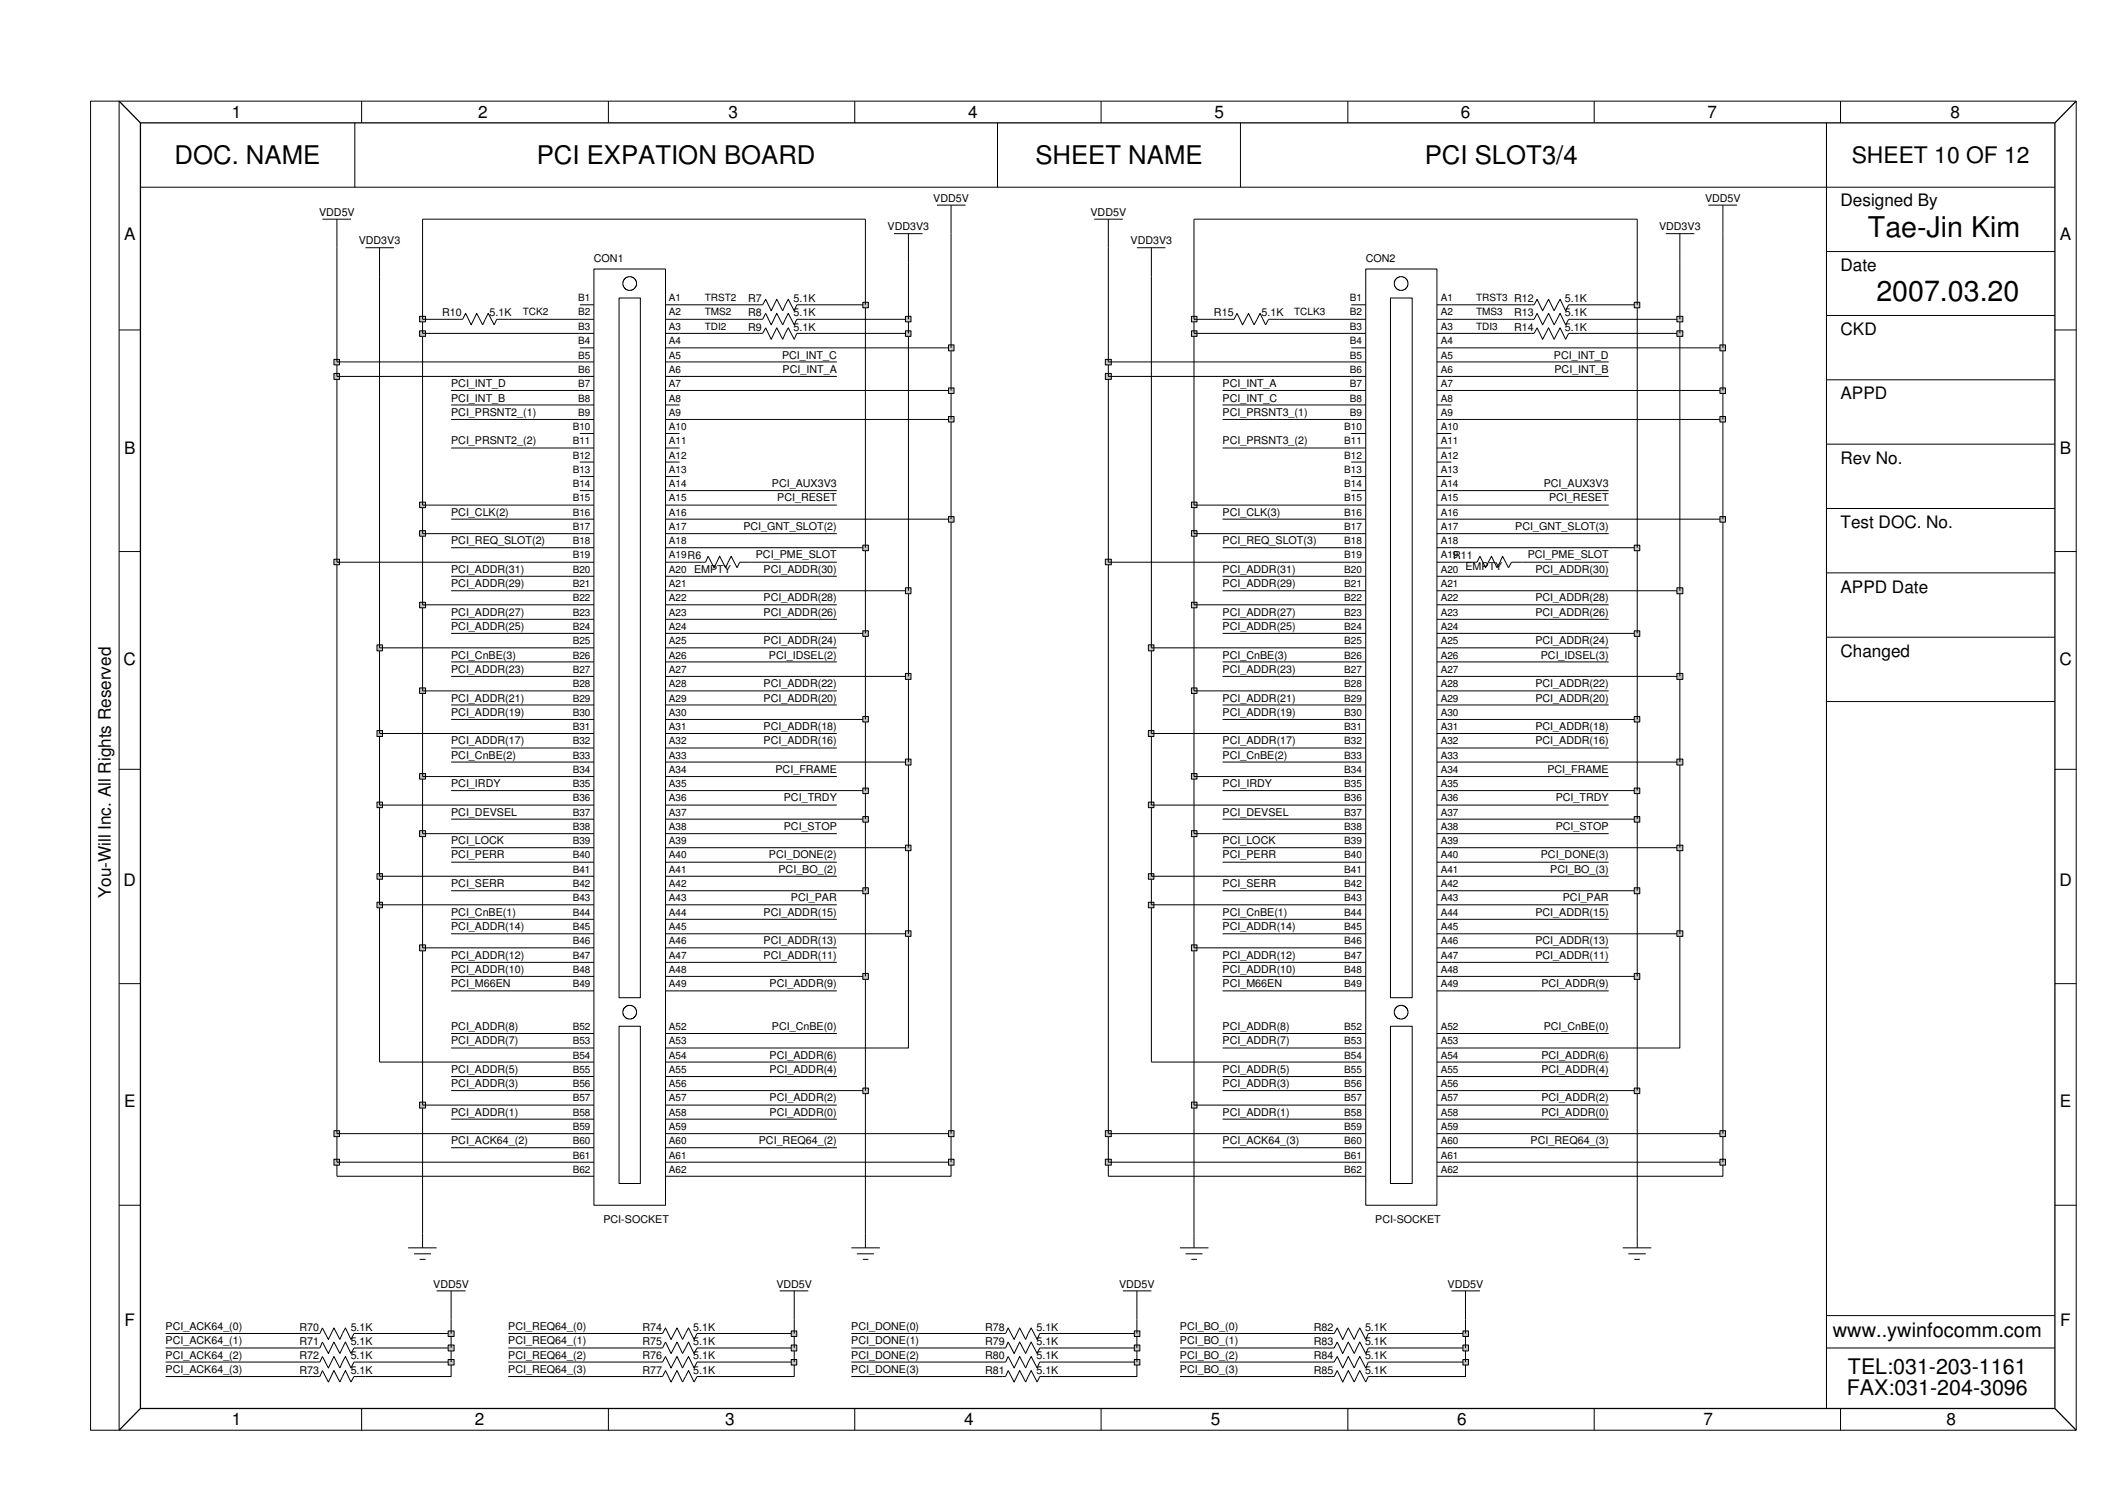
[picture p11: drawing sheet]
<svg xmlns="http://www.w3.org/2000/svg" width="420mm" height="297mm" viewBox="0 0 420 297" stroke-linecap="round" stroke-linejoin="round" font-family="sans-serif">
<defs><g id="words">
<g font-size="5.7">
<text x="371.1" y="47.1">Tae-Jin Kim</text>
<text x="372.8" y="59.9">2007.03.20</text>
</g>
<g font-size="5.1">
<text x="34.7" y="32.6">DOC. NAME</text>
<text x="106.6" y="32.6">PCI EXPATION BOARD</text>
<text x="205.7" y="32.6">SHEET NAME</text>
<text x="283" y="32.6">PCI SLOT3/4</text>
</g>
<text font-size="4.5" x="367.9" y="32.4">SHEET 10 OF 12</text>
<g font-size="4.3">
<text x="367.1" y="272.9">TEL:031-203-1161</text>
<text x="366.9" y="277.2">FAX:031-204-3096</text>
</g>
<text font-size="4" x="364.1" y="265.7">www..ywinfocomm.com</text>
<g font-size="3.4">
<text x="46.1" y="23.5">1</text>
<text x="95" y="23.5">2</text>
<text x="144.7" y="23.5">3</text>
<text x="192.3" y="23.5">4</text>
<text x="241.2" y="23.5">5</text>
<text x="290.2" y="23.5">6</text>
<text x="339.2" y="23.5">7</text>
<text x="387.5" y="23.5">8</text>
<text x="365.6" y="41">Designed By</text>
<text x="24.6" y="47.7">A</text>
<text x="409.2" y="47.7">A</text>
<text x="365.6" y="53.8">Date</text>
<text x="365.6" y="66.6">CKD</text>
<text x="365.6" y="79.4">APPD</text>
<text x="24.6" y="90.2">B</text>
<text x="365.6" y="92.2">Rev No.</text>
<text x="409.2" y="90.2">B</text>
<text x="365.6" y="104.9">Test DOC. No.</text>
<text x="365.6" y="117.7">APPD Date</text>
<text x="365.6" y="130.5">Changed</text>
<text x="24.6" y="132.1">C</text>
<text x="409.1" y="132.1">C</text>
<text x="22" y="178.5" transform="rotate(-90 22 178.5)">You-Will Inc. All Rights Reserved</text>
<text x="24.6" y="176.1">D</text>
<text x="409.1" y="176.1">D</text>
<text x="24.6" y="220">E</text>
<text x="409.2" y="220">E</text>
<text x="24.7" y="263.4">F</text>
<text x="409.3" y="263.4">F</text>
<text x="46.1" y="283.2">1</text>
<text x="94.3" y="283.2">2</text>
<text x="144" y="283.2">3</text>
<text x="191.5" y="283.2">4</text>
<text x="240.6" y="283.2">5</text>
<text x="289.5" y="283.2">6</text>
<text x="338.4" y="283.2">7</text>
<text x="386.7" y="283.2">8</text>
</g>
<g font-size="2.1">
<text x="185.4" y="40.1">VDD5V</text>
<text x="338.7" y="40.1">VDD5V</text>
<text x="63.4" y="42.9">VDD5V</text>
<text x="176.3" y="45.8">VDD3V3</text>
<text x="216.6" y="42.9">VDD5V</text>
<text x="329.6" y="45.8">VDD3V3</text>
<text x="71.3" y="48.6">VDD3V3</text>
<text x="118" y="52.1">CON1</text>
<text x="224.6" y="48.6">VDD3V3</text>
<text x="271.3" y="52.1">CON2</text>
<text x="87.8" y="62.9">R10</text>
<text x="97.3" y="62.9">5.1K</text>
<text x="148.6" y="60">R7</text>
<text x="148.6" y="62.9">R8</text>
<text x="148.6" y="65.7">R9</text>
<text x="157.6" y="60">5.1K</text>
<text x="157.6" y="62.9">5.1K</text>
<text x="157.6" y="65.7">5.1K</text>
<text x="241.2" y="62.9">R15</text>
<text x="250.6" y="62.9">5.1K</text>
<text x="300.8" y="65.7">R14</text>
<text x="300.8" y="62.9">R13</text>
<text x="310.9" y="62.9">5.1K</text>
<text x="310.9" y="65.7">5.1K</text>
<text x="310.9" y="60">5.1K</text>
<text x="155.4" y="71.2">PCI_INT_C</text>
<text x="308.7" y="71.2">PCI_INT_D</text>
<text x="89.6" y="76.9">PCI_INT_D</text>
<text x="155.5" y="74.1">PCI_INT_A</text>
<text x="242.9" y="76.9">PCI_INT_A</text>
<text x="308.8" y="74.1">PCI_INT_B</text>
<text x="89.6" y="79.8">PCI_INT_B</text>
<text x="89.6" y="82.6">PCI_PRSNT2_(1)</text>
<text x="242.9" y="82.6">PCI_PRSNT3_(1)</text>
<text x="242.9" y="79.8">PCI_INT_C</text>
<text x="89.6" y="88.3">PCI_PRSNT2_(2)</text>
<text x="242.9" y="88.3">PCI_PRSNT3_(2)</text>
<text x="153.3" y="96.8">PCI_AUX3V3</text>
<text x="154.4" y="99.6">PCI_RESET</text>
<text x="306.7" y="96.8">PCI_AUX3V3</text>
<text x="307.7" y="99.6">PCI_RESET</text>
<text x="89.6" y="102.5">PCI_CLK(2)</text>
<text x="147.7" y="105.3">PCI_GNT_SLOT(2)</text>
<text x="242.9" y="102.5">PCI_CLK(3)</text>
<text x="301" y="105.3">PCI_GNT_SLOT(3)</text>
<text x="89.6" y="113.8">PCI_ADDR(31)</text>
<text x="89.6" y="108.1">PCI_REQ_SLOT(2)</text>
<text x="150.2" y="110.9">PCI_PME_SLOT</text>
<text x="151.7" y="113.8">PCI_ADDR(30)</text>
<text x="242.9" y="113.8">PCI_ADDR(31)</text>
<text x="242.9" y="108.1">PCI_REQ_SLOT(3)</text>
<text x="288.7" y="111.1">R11</text>
<text x="291.1" y="113.3">EMPTY</text>
<text x="303.5" y="110.9">PCI_PME_SLOT</text>
<text x="305" y="113.8">PCI_ADDR(30)</text>
<text x="89.6" y="116.6">PCI_ADDR(29)</text>
<text x="151.7" y="119.5">PCI_ADDR(28)</text>
<text x="242.9" y="116.6">PCI_ADDR(29)</text>
<text x="305" y="119.5">PCI_ADDR(28)</text>
<text x="89.6" y="122.4">PCI_ADDR(27)</text>
<text x="89.6" y="125.2">PCI_ADDR(25)</text>
<text x="151.7" y="122.4">PCI_ADDR(26)</text>
<text x="242.9" y="125.2">PCI_ADDR(25)</text>
<text x="242.9" y="122.4">PCI_ADDR(27)</text>
<text x="305" y="122.4">PCI_ADDR(26)</text>
<text x="89.6" y="130.8">PCI_CnBE(3)</text>
<text x="151.7" y="128">PCI_ADDR(24)</text>
<text x="152.8" y="130.8">PCI_IDSEL(2)</text>
<text x="242.9" y="130.8">PCI_CnBE(3)</text>
<text x="305" y="128">PCI_ADDR(24)</text>
<text x="306.1" y="130.8">PCI_IDSEL(3)</text>
<text x="89.6" y="133.7">PCI_ADDR(23)</text>
<text x="151.7" y="136.5">PCI_ADDR(22)</text>
<text x="242.9" y="133.7">PCI_ADDR(23)</text>
<text x="305" y="136.5">PCI_ADDR(22)</text>
<text x="89.6" y="139.4">PCI_ADDR(21)</text>
<text x="89.6" y="142.2">PCI_ADDR(19)</text>
<text x="151.7" y="139.4">PCI_ADDR(20)</text>
<text x="242.9" y="139.4">PCI_ADDR(21)</text>
<text x="242.9" y="142.2">PCI_ADDR(19)</text>
<text x="305" y="139.4">PCI_ADDR(20)</text>
<text x="89.6" y="147.9">PCI_ADDR(17)</text>
<text x="151.7" y="145.1">PCI_ADDR(18)</text>
<text x="151.7" y="147.9">PCI_ADDR(16)</text>
<text x="242.9" y="147.9">PCI_ADDR(17)</text>
<text x="305" y="145.1">PCI_ADDR(18)</text>
<text x="305" y="147.9">PCI_ADDR(16)</text>
<text x="89.6" y="150.7">PCI_CnBE(2)</text>
<text x="154.1" y="153.5">PCI_FRAME</text>
<text x="242.9" y="150.7">PCI_CnBE(2)</text>
<text x="307.4" y="153.5">PCI_FRAME</text>
<text x="89.6" y="156.4">PCI_IRDY</text>
<text x="155.7" y="159.2">PCI_TRDY</text>
<text x="242.9" y="156.4">PCI_IRDY</text>
<text x="309" y="159.2">PCI_TRDY</text>
<text x="89.6" y="167.8">PCI_LOCK</text>
<text x="89.6" y="162.1">PCI_DEVSEL</text>
<text x="155.7" y="164.9">PCI_STOP</text>
<text x="242.9" y="167.8">PCI_LOCK</text>
<text x="242.9" y="162.1">PCI_DEVSEL</text>
<text x="309" y="164.9">PCI_STOP</text>
<text x="89.6" y="170.5">PCI_PERR</text>
<text x="152.8" y="170.5">PCI_DONE(2)</text>
<text x="154.6" y="173.4">PCI_BO_(2)</text>
<text x="242.9" y="170.5">PCI_PERR</text>
<text x="306.1" y="170.5">PCI_DONE(3)</text>
<text x="308" y="173.4">PCI_BO_(3)</text>
<text x="89.6" y="176.3">PCI_SERR</text>
<text x="157.1" y="179.1">PCI_PAR</text>
<text x="242.9" y="176.3">PCI_SERR</text>
<text x="310.5" y="179.1">PCI_PAR</text>
<text x="89.6" y="182">PCI_CnBE(1)</text>
<text x="89.6" y="184.8">PCI_ADDR(14)</text>
<text x="151.7" y="182">PCI_ADDR(15)</text>
<text x="242.9" y="184.8">PCI_ADDR(14)</text>
<text x="242.9" y="182">PCI_CnBE(1)</text>
<text x="305" y="182">PCI_ADDR(15)</text>
<text x="89.6" y="190.4">PCI_ADDR(12)</text>
<text x="151.7" y="187.6">PCI_ADDR(13)</text>
<text x="151.7" y="190.4">PCI_ADDR(11)</text>
<text x="242.9" y="190.4">PCI_ADDR(12)</text>
<text x="305" y="190.4">PCI_ADDR(11)</text>
<text x="305" y="187.6">PCI_ADDR(13)</text>
<text x="89.6" y="193.3">PCI_ADDR(10)</text>
<text x="89.6" y="196.1">PCI_M66EN</text>
<text x="152.9" y="196.1">PCI_ADDR(9)</text>
<text x="242.9" y="196.1">PCI_M66EN</text>
<text x="242.9" y="193.3">PCI_ADDR(10)</text>
<text x="306.2" y="196.1">PCI_ADDR(9)</text>
<text x="89.6" y="204.7">PCI_ADDR(8)</text>
<text x="89.6" y="207.5">PCI_ADDR(7)</text>
<text x="153.3" y="204.7">PCI_CnBE(0)</text>
<text x="242.9" y="207.5">PCI_ADDR(7)</text>
<text x="242.9" y="204.7">PCI_ADDR(8)</text>
<text x="306.7" y="204.7">PCI_CnBE(0)</text>
<text x="89.6" y="213.1">PCI_ADDR(5)</text>
<text x="152.9" y="210.3">PCI_ADDR(6)</text>
<text x="152.9" y="213.1">PCI_ADDR(4)</text>
<text x="242.9" y="213.1">PCI_ADDR(5)</text>
<text x="306.2" y="213.1">PCI_ADDR(4)</text>
<text x="306.2" y="210.3">PCI_ADDR(6)</text>
<text x="89.6" y="216">PCI_ADDR(3)</text>
<text x="89.6" y="221.7">PCI_ADDR(1)</text>
<text x="152.9" y="218.8">PCI_ADDR(2)</text>
<text x="152.9" y="221.7">PCI_ADDR(0)</text>
<text x="242.9" y="221.7">PCI_ADDR(1)</text>
<text x="242.9" y="216">PCI_ADDR(3)</text>
<text x="306.2" y="221.7">PCI_ADDR(0)</text>
<text x="306.2" y="218.8">PCI_ADDR(2)</text>
<text x="89.6" y="227.4">PCI_ACK64_(2)</text>
<text x="150.7" y="227.4">PCI_REQ64_(2)</text>
<text x="242.9" y="227.4">PCI_ACK64_(3)</text>
<text x="304.1" y="227.4">PCI_REQ64_(3)</text>
<text x="119.9" y="242.9">PCI-SOCKET</text>
<text x="273.2" y="242.9">PCI-SOCKET</text>
<text x="86.1" y="255.8">VDD5V</text>
<text x="154.2" y="255.8">VDD5V</text>
<text x="222.3" y="255.8">VDD5V</text>
<text x="287.6" y="255.8">VDD5V</text>
<text x="32.9" y="264.3">PCI_ACK64_(0)</text>
<text x="32.9" y="267.1">PCI_ACK64_(1)</text>
<text x="32.9" y="269.9">PCI_ACK64_(2)</text>
<text x="59.5" y="264.4">R70</text>
<text x="59.5" y="267.3">R71</text>
<text x="69.7" y="267.3">5.1K</text>
<text x="69.7" y="264.4">5.1K</text>
<text x="101" y="264.3">PCI_REQ64_(0)</text>
<text x="101" y="267.1">PCI_REQ64_(1)</text>
<text x="101" y="269.9">PCI_REQ64_(2)</text>
<text x="127.6" y="264.4">R74</text>
<text x="127.6" y="267.3">R75</text>
<text x="137.7" y="267.3">5.1K</text>
<text x="137.7" y="264.4">5.1K</text>
<text x="169.1" y="264.3">PCI_DONE(0)</text>
<text x="169.1" y="267.1">PCI_DONE(1)</text>
<text x="169.1" y="269.9">PCI_DONE(2)</text>
<text x="195.7" y="267.3">R79</text>
<text x="195.7" y="264.4">R78</text>
<text x="205.9" y="267.3">5.1K</text>
<text x="205.9" y="264.4">5.1K</text>
<text x="234.4" y="264.3">PCI_BO_(0)</text>
<text x="234.4" y="267.1">PCI_BO_(1)</text>
<text x="234.4" y="269.9">PCI_BO_(2)</text>
<text x="261" y="264.4">R82</text>
<text x="261" y="267.3">R83</text>
<text x="271.2" y="264.4">5.1K</text>
<text x="271.2" y="267.3">5.1K</text>
<text x="32.9" y="272.8">PCI_ACK64_(3)</text>
<text x="59.5" y="270.1">R72</text>
<text x="59.5" y="272.9">R73</text>
<text x="69.7" y="272.9">5.1K</text>
<text x="69.7" y="270.1">5.1K</text>
<text x="101" y="272.8">PCI_REQ64_(3)</text>
<text x="127.6" y="270.1">R76</text>
<text x="127.6" y="272.9">R77</text>
<text x="137.7" y="270.1">5.1K</text>
<text x="137.7" y="272.9">5.1K</text>
<text x="169.1" y="272.8">PCI_DONE(3)</text>
<text x="195.7" y="270.1">R80</text>
<text x="195.7" y="272.9">R81</text>
<text x="205.9" y="272.9">5.1K</text>
<text x="205.9" y="270.1">5.1K</text>
<text x="234.4" y="272.8">PCI_BO_(3)</text>
<text x="261" y="270.1">R84</text>
<text x="261" y="272.9">R85</text>
<text x="271.2" y="270.1">5.1K</text>
<text x="271.2" y="272.9">5.1K</text>
</g>
<g font-size="2">
<text x="114.9" y="59.9">B1</text>
<text x="132.9" y="59.9">A1</text>
<text x="140" y="59.9">TRST2</text>
<text x="268.1" y="59.9">B1</text>
<text x="286.2" y="59.9">A1</text>
<text x="293.2" y="59.9">TRST3 R12</text>
<text x="103.8" y="62.7">TCK2</text>
<text x="114.9" y="65.6">B3</text>
<text x="114.9" y="62.7">B2</text>
<text x="132.9" y="62.7">A2</text>
<text x="132.9" y="65.6">A3</text>
<text x="140" y="62.7">TMS2</text>
<text x="140" y="65.6">TDI2</text>
<text x="257.1" y="62.7">TCLK3</text>
<text x="268.1" y="65.6">B3</text>
<text x="268.1" y="62.7">B2</text>
<text x="286.2" y="65.6">A3</text>
<text x="286.2" y="62.7">A2</text>
<text x="293.2" y="65.6">TDI3</text>
<text x="293.2" y="62.7">TMS3</text>
<text x="114.9" y="68.4">B4</text>
<text x="114.9" y="71.2">B5</text>
<text x="132.9" y="71.2">A5</text>
<text x="132.9" y="68.4">A4</text>
<text x="268.1" y="68.4">B4</text>
<text x="268.1" y="71.2">B5</text>
<text x="286.2" y="68.4">A4</text>
<text x="286.2" y="71.2">A5</text>
<text x="114.9" y="74.1">B6</text>
<text x="114.9" y="76.9">B7</text>
<text x="132.9" y="74.1">A6</text>
<text x="132.9" y="76.9">A7</text>
<text x="268.1" y="74.1">B6</text>
<text x="268.1" y="76.9">B7</text>
<text x="286.2" y="74.1">A6</text>
<text x="286.2" y="76.9">A7</text>
<text x="114.9" y="79.8">B8</text>
<text x="114.9" y="82.6">B9</text>
<text x="132.9" y="82.6">A9</text>
<text x="132.9" y="79.8">A8</text>
<text x="268.1" y="79.8">B8</text>
<text x="268.1" y="82.6">B9</text>
<text x="286.2" y="79.8">A8</text>
<text x="286.2" y="82.6">A9</text>
<text x="113.8" y="85.5">B10</text>
<text x="113.8" y="88.3">B11</text>
<text x="132.9" y="85.5">A10</text>
<text x="132.9" y="88.3">A11</text>
<text x="267" y="85.5">B10</text>
<text x="267" y="88.3">B11</text>
<text x="286.2" y="85.5">A10</text>
<text x="286.2" y="88.3">A11</text>
<text x="113.8" y="91.1">B12</text>
<text x="113.8" y="93.9">B13</text>
<text x="132.9" y="91.1">A12</text>
<text x="132.9" y="93.9">A13</text>
<text x="267" y="91.1">B12</text>
<text x="267" y="93.9">B13</text>
<text x="286.2" y="91.1">A12</text>
<text x="286.2" y="93.9">A13</text>
<text x="113.8" y="96.8">B14</text>
<text x="113.8" y="99.6">B15</text>
<text x="132.9" y="96.8">A14</text>
<text x="132.9" y="99.6">A15</text>
<text x="267" y="96.8">B14</text>
<text x="267" y="99.6">B15</text>
<text x="286.2" y="96.8">A14</text>
<text x="286.2" y="99.6">A15</text>
<text x="113.8" y="102.5">B16</text>
<text x="113.8" y="105.3">B17</text>
<text x="132.9" y="102.5">A16</text>
<text x="132.9" y="105.3">A17</text>
<text x="267" y="102.5">B16</text>
<text x="267" y="105.3">B17</text>
<text x="286.2" y="102.5">A16</text>
<text x="286.2" y="105.3">A17</text>
<text x="113.8" y="108.1">B18</text>
<text x="113.8" y="110.9">B19</text>
<text x="113.8" y="113.8">B20</text>
<text x="132.9" y="108.1">A18</text>
<text x="132.9" y="110.9">A19R6</text>
<text x="132.9" y="113.8">A20 EMPTY</text>
<text x="267" y="108.1">B18</text>
<text x="267" y="110.9">B19</text>
<text x="267" y="113.8">B20</text>
<text x="286.2" y="108.1">A18</text>
<text x="286.2" y="110.9">A19</text>
<text x="286.2" y="113.8">A20</text>
<text x="113.8" y="116.6">B21</text>
<text x="113.8" y="119.5">B22</text>
<text x="132.9" y="116.6">A21</text>
<text x="132.9" y="119.5">A22</text>
<text x="267" y="116.6">B21</text>
<text x="267" y="119.5">B22</text>
<text x="286.2" y="116.6">A21</text>
<text x="286.2" y="119.5">A22</text>
<text x="113.8" y="122.4">B23</text>
<text x="113.8" y="125.2">B24</text>
<text x="132.9" y="122.4">A23</text>
<text x="132.9" y="125.2">A24</text>
<text x="267" y="122.4">B23</text>
<text x="267" y="125.2">B24</text>
<text x="286.2" y="122.4">A23</text>
<text x="286.2" y="125.2">A24</text>
<text x="113.8" y="128">B25</text>
<text x="113.8" y="130.8">B26</text>
<text x="132.9" y="128">A25</text>
<text x="132.9" y="130.8">A26</text>
<text x="267" y="128">B25</text>
<text x="267" y="130.8">B26</text>
<text x="286.2" y="128">A25</text>
<text x="286.2" y="130.8">A26</text>
<text x="113.8" y="133.7">B27</text>
<text x="113.8" y="136.5">B28</text>
<text x="132.9" y="133.7">A27</text>
<text x="132.9" y="136.5">A28</text>
<text x="267" y="133.7">B27</text>
<text x="267" y="136.5">B28</text>
<text x="286.2" y="133.7">A27</text>
<text x="286.2" y="136.5">A28</text>
<text x="113.8" y="139.4">B29</text>
<text x="113.8" y="142.2">B30</text>
<text x="132.9" y="139.4">A29</text>
<text x="132.9" y="142.2">A30</text>
<text x="267" y="139.4">B29</text>
<text x="267" y="142.2">B30</text>
<text x="286.2" y="139.4">A29</text>
<text x="286.2" y="142.2">A30</text>
<text x="113.8" y="145.1">B31</text>
<text x="113.8" y="147.9">B32</text>
<text x="132.9" y="145.1">A31</text>
<text x="132.9" y="147.9">A32</text>
<text x="267" y="145.1">B31</text>
<text x="267" y="147.9">B32</text>
<text x="286.2" y="145.1">A31</text>
<text x="286.2" y="147.9">A32</text>
<text x="113.8" y="150.7">B33</text>
<text x="113.8" y="153.5">B34</text>
<text x="132.9" y="153.5">A34</text>
<text x="132.9" y="150.7">A33</text>
<text x="267" y="150.7">B33</text>
<text x="267" y="153.5">B34</text>
<text x="286.2" y="150.7">A33</text>
<text x="286.2" y="153.5">A34</text>
<text x="113.8" y="156.4">B35</text>
<text x="113.8" y="159.2">B36</text>
<text x="132.9" y="156.4">A35</text>
<text x="132.9" y="159.2">A36</text>
<text x="267" y="156.4">B35</text>
<text x="267" y="159.2">B36</text>
<text x="286.2" y="159.2">A36</text>
<text x="286.2" y="156.4">A35</text>
<text x="113.8" y="164.9">B38</text>
<text x="113.8" y="167.8">B39</text>
<text x="113.8" y="162.1">B37</text>
<text x="132.9" y="162.1">A37</text>
<text x="132.9" y="164.9">A38</text>
<text x="132.9" y="167.8">A39</text>
<text x="267" y="162.1">B37</text>
<text x="267" y="164.9">B38</text>
<text x="267" y="167.8">B39</text>
<text x="286.2" y="162.1">A37</text>
<text x="286.2" y="164.9">A38</text>
<text x="286.2" y="167.8">A39</text>
<text x="113.8" y="170.5">B40</text>
<text x="113.8" y="173.4">B41</text>
<text x="132.9" y="170.5">A40</text>
<text x="132.9" y="173.4">A41</text>
<text x="267" y="170.5">B40</text>
<text x="267" y="173.4">B41</text>
<text x="286.2" y="170.5">A40</text>
<text x="286.2" y="173.4">A41</text>
<text x="113.8" y="176.3">B42</text>
<text x="113.8" y="179.1">B43</text>
<text x="132.9" y="176.3">A42</text>
<text x="132.9" y="179.1">A43</text>
<text x="267" y="176.3">B42</text>
<text x="267" y="179.1">B43</text>
<text x="286.2" y="176.3">A42</text>
<text x="286.2" y="179.1">A43</text>
<text x="113.8" y="182">B44</text>
<text x="113.8" y="184.8">B45</text>
<text x="132.9" y="182">A44</text>
<text x="132.9" y="184.8">A45</text>
<text x="267" y="182">B44</text>
<text x="267" y="184.8">B45</text>
<text x="286.2" y="182">A44</text>
<text x="286.2" y="184.8">A45</text>
<text x="113.8" y="187.7">B46</text>
<text x="113.8" y="190.4">B47</text>
<text x="132.9" y="187.7">A46</text>
<text x="132.9" y="190.4">A47</text>
<text x="267" y="187.7">B46</text>
<text x="267" y="190.4">B47</text>
<text x="286.2" y="187.7">A46</text>
<text x="286.2" y="190.4">A47</text>
<text x="113.8" y="193.3">B48</text>
<text x="113.8" y="196.1">B49</text>
<text x="132.9" y="196.1">A49</text>
<text x="132.9" y="193.3">A48</text>
<text x="267" y="193.3">B48</text>
<text x="267" y="196.1">B49</text>
<text x="286.2" y="193.3">A48</text>
<text x="286.2" y="196.1">A49</text>
<text x="113.8" y="204.7">B52</text>
<text x="113.8" y="207.5">B53</text>
<text x="132.9" y="204.7">A52</text>
<text x="132.9" y="207.5">A53</text>
<text x="267" y="204.7">B52</text>
<text x="267" y="207.5">B53</text>
<text x="286.2" y="204.7">A52</text>
<text x="286.2" y="207.5">A53</text>
<text x="113.8" y="210.3">B54</text>
<text x="113.8" y="213.1">B55</text>
<text x="132.9" y="210.3">A54</text>
<text x="132.9" y="213.1">A55</text>
<text x="267" y="210.3">B54</text>
<text x="267" y="213.1">B55</text>
<text x="286.2" y="210.3">A54</text>
<text x="286.2" y="213.1">A55</text>
<text x="113.8" y="216">B56</text>
<text x="113.8" y="218.8">B57</text>
<text x="113.8" y="221.7">B58</text>
<text x="132.9" y="216">A56</text>
<text x="132.9" y="218.8">A57</text>
<text x="132.9" y="221.7">A58</text>
<text x="267" y="216">B56</text>
<text x="267" y="218.8">B57</text>
<text x="267" y="221.7">B58</text>
<text x="286.2" y="216">A56</text>
<text x="286.2" y="218.8">A57</text>
<text x="286.2" y="221.7">A58</text>
<text x="113.8" y="224.6">B59</text>
<text x="113.8" y="227.4">B60</text>
<text x="132.9" y="224.6">A59</text>
<text x="132.9" y="227.4">A60</text>
<text x="267" y="224.6">B59</text>
<text x="267" y="227.4">B60</text>
<text x="286.2" y="224.6">A59</text>
<text x="286.2" y="227.4">A60</text>
<text x="113.8" y="230.2">B61</text>
<text x="113.8" y="233">B62</text>
<text x="132.9" y="230.2">A61</text>
<text x="132.9" y="233">A62</text>
<text x="267" y="230.2">B61</text>
<text x="267" y="233">B62</text>
<text x="286.2" y="230.2">A61</text>
<text x="286.2" y="233">A62</text>
</g>
</g></defs>
<g fill="none" stroke="#000" stroke-width=".2">
<path d="M64.1 43.5h5.6M66.9 43.5v5.7M72.6 49.2h5.7M75.4 49.2v5.7M118 53.5h14.2v186h-14.2zM123 59.2h4.2v139h-4.2zM177.6 46.4h5.7M180.5 46.4v5.7M186.1 40.8h5.7M188.9 40.8v5.6M217.4 43.5h5.7M220.2 43.5v5.7"/>
<path d="M225.8 49.2h5.7M228.7 49.2v5.7M271.3 53.5h14.2v186h-14.2zM276.2 59.2h4.3v139h-4.3zM330.9 46.4h5.7M333.7 46.4v5.7M339.4 40.8h5.7M342.3 40.8v5.6M89.6 63.4h2.3l.6-1.1 1.1 2.2 1.1-2.2 1.2 2.2 1.1-2.2 1.2 2.2 .5-1.1h2.3M115.2 60.6h2.8M115.2 63.4h2.8M115.2 66.2h2.8"/>
<path d="M115.2 69.1h2.8M115.2 71.9h2.8M115.2 74.8h2.8M115.2 77.6h2.8M132.2 60.6h2.8M132.2 63.4h2.8M132.2 66.2h2.8M132.2 69.1h2.8M132.2 71.9h2.8M132.2 74.8h2.8M132.2 77.6h2.8M149.2 60.6h2.3l.6-1.1 1.1 2.3 1.1-2.3 1.2 2.3 1.1-2.3 1.2 2.3 .5-1.2h2.3"/>
<path d="M149.2 63.4h2.3l.6-1.1 1.1 2.2 1.1-2.2 1.2 2.2 1.1-2.2 1.2 2.2 .5-1.1h2.3M149.2 66.2h2.3l.6-1.1 1.1 2.3 1.1-2.3 1.2 2.3 1.1-2.3 1.2 2.3 .5-1.2h2.3M242.9 63.4h2.3l.5-1.1 1.1 2.2 1.2-2.2 1.1 2.2 1.2-2.2 1.1 2.2 .6-1.1h2.2M268.4 60.6h2.9M268.4 63.4h2.9M268.4 66.2h2.9M268.4 69.1h2.9M268.4 71.9h2.9M268.4 74.8h2.9M268.4 77.6h2.9M285.5 60.6h2.8M285.5 63.4h2.8"/>
<path d="M285.5 66.2h2.8M285.5 69.1h2.8M285.5 71.9h2.8M285.5 74.8h2.8M285.5 77.6h2.8M302.5 60.6h2.3l.6-1.1 1.1 2.3 1.1-2.3 1.1 2.3 1.2-2.3 1.1 2.3 .6-1.2h2.2M302.5 63.4h2.3l.6-1.1 1.1 2.2 1.1-2.2 1.1 2.2 1.2-2.2 1.1 2.2 .6-1.1h2.2M302.5 66.2h2.3l.6-1.1 1.1 2.3 1.1-2.3 1.1 2.3 1.2-2.3 1.1 2.3 .6-1.2h2.2M115.2 80.5h2.8M115.2 83.3h2.8M115.2 86.1h2.8M115.2 89h2.8"/>
<path d="M115.2 91.8h2.8M115.2 94.7h2.8M115.2 97.5h2.8M132.2 80.5h2.8M132.2 83.3h2.8M132.2 86.1h2.8M132.2 89h2.8M132.2 91.8h2.8M132.2 94.7h2.8M132.2 97.5h2.8M268.4 80.5h2.9M268.4 83.3h2.9"/>
<path d="M268.4 86.1h2.9M268.4 89h2.9M268.4 91.8h2.9M268.4 94.7h2.9M268.4 97.5h2.9M285.5 80.5h2.8M285.5 83.3h2.8M285.5 86.1h2.8M285.5 89h2.8M285.5 91.8h2.8M285.5 94.7h2.8M285.5 97.5h2.8"/>
<path d="M115.2 111.7h2.8M115.2 100.4h2.8M115.2 103.2h2.8M115.2 106h2.8M115.2 108.8h2.8M115.2 114.5h2.8M115.2 117.4h2.8M132.2 111.7h2.8M132.2 100.4h2.8M132.2 103.2h2.8M132.2 106h2.8M132.2 108.8h2.8"/>
<path d="M132.2 114.5h2.8M132.2 117.4h2.8M137.9 111.7h2.3l.5-1.2 1.2 2.3 1.1-2.3 1.1 2.3 1.1-2.3 1.2 2.3 .5-1.1h2.3M268.4 111.7h2.9M268.4 100.4h2.9M268.4 103.2h2.9M268.4 106h2.9M268.4 108.8h2.9M268.4 114.5h2.9M268.4 117.4h2.9M285.5 111.7h2.8M285.5 100.4h2.8"/>
<path d="M285.5 103.2h2.8M285.5 106h2.8M285.5 108.8h2.8M285.5 114.5h2.8M285.5 117.4h2.8M291.1 111.7h2.3l.6-1.2 1.1 2.3 1.2-2.3 1.1 2.3 1.1-2.3 1.2 2.3 .6-1.1h2.2M115.2 120.2h2.8M115.2 123h2.8M115.2 125.8h2.8M115.2 128.7h2.8M115.2 131.5h2.8M115.2 134.4h2.8"/>
<path d="M115.2 137.3h2.8M132.2 120.2h2.8M132.2 123h2.8M132.2 125.8h2.8M132.2 128.7h2.8M132.2 131.5h2.8M132.2 134.4h2.8M132.2 137.3h2.8M268.4 120.2h2.9M268.4 123h2.9M268.4 125.8h2.9M268.4 128.7h2.9"/>
<path d="M268.4 131.5h2.9M268.4 134.4h2.9M268.4 137.3h2.9M285.5 120.2h2.8M285.5 123h2.8M285.5 125.8h2.8M285.5 128.7h2.8M285.5 131.5h2.8M285.5 134.4h2.8M285.5 137.3h2.8M115.2 140.1h2.8M115.2 142.9h2.8"/>
<path d="M115.2 145.7h2.8M115.2 148.6h2.8M115.2 151.4h2.8M115.2 154.3h2.8M115.2 157.1h2.8M115.2 160h2.8M132.2 140.1h2.8M132.2 142.9h2.8M132.2 145.7h2.8M132.2 148.6h2.8M132.2 151.4h2.8M132.2 154.3h2.8"/>
<path d="M132.2 157.1h2.8M132.2 160h2.8M268.4 140.1h2.9M268.4 142.9h2.9M268.4 145.7h2.9M268.4 148.6h2.9M268.4 151.4h2.9M268.4 154.3h2.9M268.4 157.1h2.9M268.4 160h2.9M285.5 140.1h2.8M285.5 142.9h2.8"/>
<path d="M285.5 145.7h2.8M285.5 148.6h2.8M285.5 151.4h2.8M285.5 154.3h2.8M285.5 157.1h2.8M285.5 160h2.8M115.2 162.8h2.8M115.2 165.6h2.8M115.2 168.4h2.8M115.2 171.3h2.8M115.2 174.1h2.8M115.2 177h2.8"/>
<path d="M115.2 179.8h2.8M132.2 162.8h2.8M132.2 165.6h2.8M132.2 168.4h2.8M132.2 171.3h2.8M132.2 174.1h2.8M132.2 177h2.8M132.2 179.8h2.8M268.4 162.8h2.9M268.4 165.6h2.9M268.4 168.4h2.9M268.4 171.3h2.9"/>
<path d="M268.4 174.1h2.9M268.4 177h2.9M268.4 179.8h2.9M285.5 162.8h2.8M285.5 165.6h2.8M285.5 168.4h2.8M285.5 171.3h2.8M285.5 174.1h2.8M285.5 177h2.8M285.5 179.8h2.8M115.2 182.7h2.8M115.2 185.5h2.8"/>
<path d="M115.2 188.3h2.8M115.2 191.2h2.8M115.2 194h2.8M115.2 196.9h2.8M132.2 182.7h2.8M132.2 185.5h2.8M132.2 188.3h2.8M132.2 191.2h2.8M132.2 194h2.8M132.2 196.9h2.8M268.4 182.7h2.9M268.4 185.5h2.9"/>
<path d="M268.4 188.3h2.9M268.4 191.2h2.9M268.4 194h2.9M268.4 196.9h2.9M285.5 182.7h2.8M285.5 185.5h2.8M285.5 188.3h2.8M285.5 191.2h2.8M285.5 194h2.8M285.5 196.9h2.8M115.2 205.3h2.8M115.2 208.2h2.8"/>
<path d="M115.2 211h2.8M115.2 213.9h2.8M115.2 216.7h2.8M115.2 219.6h2.8M123 203.9h4.2v31.2h-4.2zM132.2 205.3h2.8M132.2 208.2h2.8M132.2 211h2.8M132.2 213.9h2.8M132.2 216.7h2.8M132.2 219.6h2.8M268.4 205.3h2.9"/>
<path d="M268.4 208.2h2.9M268.4 211h2.9M268.4 213.9h2.9M268.4 216.7h2.9M268.4 219.6h2.9M276.2 203.9h4.3v31.2h-4.3zM285.5 205.3h2.8M285.5 208.2h2.8M285.5 211h2.8M285.5 213.9h2.8M285.5 216.7h2.8M285.5 219.6h2.8"/>
<path d="M115.2 222.4h2.8M115.2 225.2h2.8M115.2 228h2.8M115.2 230.9h2.8M115.2 233.7h2.8M132.2 222.4h2.8M132.2 225.2h2.8M132.2 228h2.8M132.2 230.9h2.8M132.2 233.7h2.8M268.4 222.4h2.9M268.4 225.2h2.9"/>
<path d="M268.4 228h2.9M268.4 230.9h2.9M268.4 233.7h2.9M285.5 222.4h2.8M285.5 225.2h2.8M285.5 228h2.8M285.5 230.9h2.8M285.5 233.7h2.8M81.1 247.9h5.6M82.3 249.1h3.3M83.4 250.2h1.1M83.9 245.1v2.8"/>
<path d="M86.7 256.5h5.8M89.6 256.5v5.7M154.9 256.5h5.7M157.8 256.5v5.7M169.1 247.9h5.7M170.2 249.1h3.4M171.4 250.2h1.1M171.9 245.1v2.8M223.1 256.5h5.6M225.8 256.5v5.7M234.4 247.9h5.7M235.5 249.1h3.4"/>
<path d="M236.7 250.2h1.1M237.2 245.1v2.8M288.3 256.5h5.7M291.1 256.5v5.7M322.4 247.9h5.6M323.5 249.1h3.4M324.7 250.2h1.1M325.2 245.1v2.8M32.9 270.6h30.6l.6-1.1 1.1 2.3 1.1-2.3 1.2 2.3 1.1-2.3 1.1 2.3 .6-1.2h19.3v2.9h-19.3l-.6 1.1-1.1-2.3-1.1 2.3-1.2-2.3-1.1 2.3-1.1-2.3-.6 1.2h-30.6M61.3 265h2.2l.6-1.2 1.1 2.3 1.1-2.3 1.2 2.3 1.1-2.3 1.1 2.3 .6-1.1h2.3M61.3 267.8h2.2l.6-1.2 1.1 2.3 1.1-2.3 1.2 2.3 1.1-2.3 1.1 2.3 .6-1.1h2.3M129.3 267.8h2.3l.6-1.2 1.1 2.3 1.2-2.3 1.1 2.3 1.2-2.3 1.1 2.3 .6-1.1h2.2"/>
<path d="M129.3 265h2.3l.6-1.2 1.1 2.3 1.2-2.3 1.1 2.3 1.2-2.3 1.1 2.3 .6-1.1h2.2M129.3 270.6h2.3l.6-1.1 1.1 2.3 1.2-2.3 1.1 2.3 1.2-2.3 1.1 2.3 .6-1.2h2.2M157.8 270.6v2.9h-19.3l-.6 1.1-1.1-2.3-1.2 2.3-1.1-2.3-1.2 2.3-1.1-2.3-.6 1.2h-30.6M197.5 265h2.3l.5-1.2 1.2 2.3 1.1-2.3 1.2 2.3 1.1-2.3 1.1 2.3 .5-1.1h2.3M197.5 267.8h2.3l.5-1.2 1.2 2.3 1.1-2.3 1.2 2.3 1.1-2.3 1.1 2.3 .5-1.1h2.3M197.5 270.6h2.3l.5-1.1 1.2 2.3 1.1-2.3 1.2 2.3 1.1-2.3 1.1 2.3 .5-1.2h2.3M225.8 270.6v2.9h-19.3l-.5 1.1-1.1-2.3-1.1 2.3-1.2-2.3-1.1 2.3-1.2-2.3-.5 1.2h-30.7M262.8 265h2.2l.6-1.2 1.1 2.3 1.1-2.3 1.2 2.3 1.1-2.3 1.2 2.3 .5-1.1h2.3M262.8 267.8h2.2l.6-1.2 1.1 2.3 1.1-2.3 1.2 2.3 1.1-2.3 1.2 2.3 .5-1.1h2.3M262.8 270.6h2.2l.6-1.1 1.1 2.3 1.1-2.3 1.2 2.3 1.1-2.3 1.2 2.3 .5-1.2h2.3M291.1 270.6v2.9h-19.3l-.5 1.1-1.2-2.3-1.1 2.3-1.2-2.3-1.1 2.3-1.1-2.3-.6 1.2h-30.6"/>
<circle cx="125.1" cy="56.3" r="1.36"/>
<circle cx="278.4" cy="56.3" r="1.36"/>
<circle cx="125.1" cy="201.1" r="1.36"/>
<circle cx="278.4" cy="201.1" r="1.36"/>
</g>
<path d="M89 270.1h1.2v1.1h-1.2z" fill="#c3c3c3"/>
<path d="M89 270.1h1.2v1.1h-1.2zM89.6 267.8v2.8M101 270.6h28.3M140.7 270.6h17.1" fill="none" stroke="#000" stroke-width=".2"/>
<path d="M157.2 270.1h1.1v1.1h-1.1z" fill="#c3c3c3"/>
<path d="M157.2 270.1h1.1v1.1h-1.1zM157.8 267.8v2.8M169.1 270.6h28.4M208.8 270.6h17" fill="none" stroke="#000" stroke-width=".2"/>
<path d="M225.3 270.1h1.1v1.1h-1.1z" fill-rule="evenodd" fill="#c3c3c3"/>
<path d="M225.3 270.1h1.1v1.1h-1.1zM225.8 267.8v2.8M234.4 270.6h28.4M274.1 270.6h17" fill="none" stroke="#000" stroke-width=".2"/>
<path d="M290.6 270.1h1.1v1.1h-1.1z" fill="#c3c3c3"/>
<path d="M32.9 267.8h28.4M72.6 267.8h17M290.6 270.1h1.1v1.1h-1.1zM291.1 267.8v2.8" fill="none" stroke="#000" stroke-width=".2"/>
<path d="M89 267.2h1.2v1.2h-1.2z" fill="#c3c3c3"/>
<path d="M89 267.2h1.2v1.2h-1.2zM89.6 265v2.8M101 267.8h28.3M140.7 267.8h17.1" fill="none" stroke="#000" stroke-width=".2"/>
<path d="M157.2 267.2h1.1v1.2h-1.1z" fill="#c3c3c3"/>
<path d="M157.2 267.2h1.1v1.2h-1.1zM157.8 265v2.8M169.1 267.8h28.4M208.8 267.8h17" fill="none" stroke="#000" stroke-width=".2"/>
<path d="M225.3 267.2h1.1v1.2h-1.1z" fill="#c3c3c3"/>
<path d="M225.3 267.2h1.1v1.2h-1.1zM225.8 265v2.8M234.4 267.8h28.4M274.1 267.8h17" fill="none" stroke="#000" stroke-width=".2"/>
<path d="M290.6 267.2h1.1v1.2h-1.1z" fill="#c3c3c3"/>
<path d="M32.9 265h28.4M72.6 265h17M290.6 267.2h1.1v1.2h-1.1zM291.1 265v2.8" fill="none" stroke="#000" stroke-width=".2"/>
<path d="M89 264.4h1.2v1.1h-1.2z" fill="#c3c3c3"/>
<path d="M89 264.4h1.2v1.1h-1.2zM89.6 262.2v2.8M101 265h28.3M140.7 265h17.1" fill="none" stroke="#000" stroke-width=".2"/>
<path d="M157.2 264.4h1.1v1.1h-1.1z" fill="#c3c3c3"/>
<path d="M157.2 264.4h1.1v1.1h-1.1zM157.8 262.2v2.8M169.1 265h28.4M208.8 265h17" fill="none" stroke="#000" stroke-width=".2"/>
<path d="M225.3 264.4h1.1v1.1h-1.1z" fill-rule="evenodd" fill="#c3c3c3"/>
<path d="M225.3 264.4h1.1v1.1h-1.1zM225.8 262.2v2.8M234.4 265h28.4M274.1 265h17" fill="none" stroke="#000" stroke-width=".2"/>
<path d="M290.6 264.4h1.1v1.1h-1.1z" fill="#c3c3c3"/>
<path d="M83.9 219.6v25.5M171.9 216.7v28.4M237.2 219.6v25.5M325.2 216.7v28.4M66.9 230.9v2.8h48.3M188.9 230.9v2.8h-53.9M220.2 230.9v2.8h48.2M342.3 230.9v2.8h-54M290.6 264.4h1.1v1.1h-1.1zM291.1 262.2v2.8" fill="none" stroke="#000" stroke-width=".2"/>
<path d="M66.3 230.3h1.1v1.2h-1.1z" fill-rule="evenodd" fill="#c3c3c3"/>
<path d="M66.3 230.3h1.1v1.2h-1.1zM66.9 225.2v5.7h48.3M135 230.9h53.9" fill="none" stroke="#000" stroke-width=".2"/>
<path d="M188.4 230.3h1.1v1.2h-1.1z" fill="#c3c3c3"/>
<path d="M188.4 230.3h1.1v1.2h-1.1zM188.9 225.2v5.7" fill="none" stroke="#000" stroke-width=".2"/>
<path d="M219.6 230.3h1.2v1.2h-1.2z" fill-rule="evenodd" fill="#c3c3c3"/>
<path d="M219.6 230.3h1.2v1.2h-1.2zM220.2 225.2v5.7h48.2M288.3 230.9h54" fill="none" stroke="#000" stroke-width=".2"/>
<path d="M341.7 230.3h1.1v1.2h-1.1z" fill="#c3c3c3"/>
<path d="M89.6 228h25.6M135 228h31.2M242.9 228h25.5M288.3 228h31.3M341.7 230.3h1.1v1.2h-1.1zM342.3 225.2v5.7" fill="none" stroke="#000" stroke-width=".2"/>
<path d="M66.3 224.6h1.1v1.2h-1.1z" fill="#c3c3c3"/>
<path d="M66.9 111.7v113.5h48.3M66.3 224.6h1.1v1.2h-1.1zM135 225.2h53.9" fill="none" stroke="#000" stroke-width=".2"/>
<path d="M188.4 224.6h1.1v1.2h-1.1z" fill="#c3c3c3"/>
<path d="M188.9 103.2v122M188.4 224.6h1.1v1.2h-1.1z" fill="none" stroke="#000" stroke-width=".2"/>
<path d="M219.6 224.6h1.2v1.2h-1.2z" fill="#c3c3c3"/>
<path d="M220.2 111.7v113.5h48.2M219.6 224.6h1.2v1.2h-1.2zM288.3 225.2h54" fill="none" stroke="#000" stroke-width=".2"/>
<path d="M341.7 224.6h1.1v1.2h-1.1z" fill="#c3c3c3"/>
<path d="M342.3 103.2v122M89.6 222.4h25.6M135 222.4h31.2M242.9 222.4h25.5M288.3 222.4h31.3M341.7 224.6h1.1v1.2h-1.1z" fill="none" stroke="#000" stroke-width=".2"/>
<path d="M83.4 219h1.1v1.2h-1.1z" fill="#c3c3c3"/>
<path d="M83.9 188.3v31.3h31.3M83.4 219h1.1v1.2h-1.1zM135 219.6h31.2" fill="none" stroke="#000" stroke-width=".2"/>
<path d="M236.7 219h1.1v1.2h-1.1z" fill="#c3c3c3"/>
<path d="M237.2 188.3v31.3h31.2M89.6 216.7h25.6M135 216.7h36.9M236.7 219h1.1v1.2h-1.1zM288.3 219.6h31.3" fill="none" stroke="#000" stroke-width=".2"/>
<path d="M171.4 216.2h1.1v1.1h-1.1z" fill="#c3c3c3"/>
<path d="M171.9 194v22.7M171.4 216.2h1.1v1.1h-1.1zM242.9 216.7h25.5M288.3 216.7h36.9" fill="none" stroke="#000" stroke-width=".2"/>
<path d="M324.7 216.2h1.1v1.1h-1.1z" fill="#c3c3c3"/>
<g fill="none" stroke="#000" stroke-width=".2">
<path d="M75.4 179.8v31.2h39.8M228.7 179.8v31.2h39.7M89.6 196.9h25.6M89.6 194h25.6M135 196.9h31.2M135 194h36.9M180.5 185.5v22.7h-45.5M242.9 196.9h25.5M288.3 196.9h31.3M325.2 194v22.7M333.7 185.5v22.7h-45.4M89.6 213.9h25.6"/>
<path d="M89.6 208.2h25.6M89.6 205.3h25.6M135 213.9h31.2M135 211h31.2M135 205.3h31.2M242.9 213.9h25.5M242.9 208.2h25.5M242.9 205.3h25.5M288.3 213.9h31.3M288.3 211h31.3M288.3 205.3h31.3M324.7 216.2h1.1v1.1h-1.1z"/>
</g>
<path d="M171.4 193.4h1.1v1.2h-1.1z" fill="#c3c3c3"/>
<path d="M171.9 177v17M171.4 193.4h1.1v1.2h-1.1zM242.9 194h25.5M288.3 194h36.9" fill="none" stroke="#000" stroke-width=".2"/>
<path d="M324.7 193.4h1.1v1.2h-1.1z" fill="#c3c3c3"/>
<path d="M325.2 177v17M89.6 191.2h25.6M135 191.2h31.2M242.9 191.2h25.5M288.3 191.2h31.3M324.7 193.4h1.1v1.2h-1.1z" fill="none" stroke="#000" stroke-width=".2"/>
<path d="M83.4 187.7h1.1v1.2h-1.1z" fill-rule="evenodd" fill="#c3c3c3"/>
<path d="M83.9 165.6v22.7h31.3M83.4 187.7h1.1v1.2h-1.1zM135 188.3h31.2" fill="none" stroke="#000" stroke-width=".2"/>
<path d="M236.7 187.7h1.1v1.2h-1.1z" fill="#c3c3c3"/>
<path d="M237.2 165.6v22.7h31.2M89.6 185.5h25.6M135 185.5h45.5M236.7 187.7h1.1v1.2h-1.1zM288.3 188.3h31.3" fill="none" stroke="#000" stroke-width=".2"/>
<path d="M179.9 184.9h1.1v1.1h-1.1z" fill="#c3c3c3"/>
<path d="M180.5 168.4v17.1M179.9 184.9h1.1v1.1h-1.1zM242.9 185.5h25.5M288.3 185.5h45.4" fill="none" stroke="#000" stroke-width=".2"/>
<path d="M333.1 184.9h1.2v1.1h-1.2z" fill="#c3c3c3"/>
<path d="M333.7 168.4v17.1M89.6 182.7h25.6M135 182.7h31.2M242.9 182.7h25.5M288.3 182.7h31.3M333.1 184.9h1.2v1.1h-1.2z" fill="none" stroke="#000" stroke-width=".2"/>
<path d="M74.9 179.3h1.1v1.1h-1.1z" fill-rule="evenodd" fill="#c3c3c3"/>
<path d="M74.9 179.3h1.1v1.1h-1.1zM75.4 174.1v5.7h39.8M135 179.8h31.2" fill="none" stroke="#000" stroke-width=".2"/>
<path d="M228.1 179.3h1.1v1.1h-1.1z" fill="#c3c3c3"/>
<path d="M89.6 177h25.6M135 177h36.9M228.1 179.3h1.1v1.1h-1.1zM228.7 174.1v5.7h39.7M288.3 179.8h31.3" fill="none" stroke="#000" stroke-width=".2"/>
<path d="M171.4 176.4h1.1v1.2h-1.1z" fill="#c3c3c3"/>
<path d="M171.4 176.4h1.1v1.2h-1.1zM171.9 162.8v14.2M242.9 177h25.5M288.3 177h36.9" fill="none" stroke="#000" stroke-width=".2"/>
<path d="M324.7 176.4h1.1v1.2h-1.1z" fill="#c3c3c3"/>
<path d="M324.7 176.4h1.1v1.2h-1.1zM325.2 162.8v14.2" fill="none" stroke="#000" stroke-width=".2"/>
<path d="M74.9 173.6h1.1v1.1h-1.1z" fill="#c3c3c3"/>
<path d="M75.4 160v14.1h39.8M74.9 173.6h1.1v1.1h-1.1zM135 174.1h31.2" fill="none" stroke="#000" stroke-width=".2"/>
<path d="M228.1 173.6h1.1v1.1h-1.1z" fill="#c3c3c3"/>
<path d="M228.7 160v14.1h39.7M89.6 171.3h25.6M89.6 168.4h25.6M135 171.3h31.2M135 168.4h45.5M228.1 173.6h1.1v1.1h-1.1zM242.9 171.3h25.5M288.3 174.1h31.3M288.3 171.3h31.3" fill="none" stroke="#000" stroke-width=".2"/>
<path d="M179.9 167.9h1.1v1.1h-1.1z" fill="#c3c3c3"/>
<path d="M180.5 151.4v17M179.9 167.9h1.1v1.1h-1.1zM242.9 168.4h25.5M288.3 168.4h45.4" fill="none" stroke="#000" stroke-width=".2"/>
<path d="M333.1 167.9h1.2v1.1h-1.2z" fill-rule="evenodd" fill="#c3c3c3"/>
<path d="M333.7 151.4v17M333.1 167.9h1.2v1.1h-1.2z" fill="none" stroke="#000" stroke-width=".2"/>
<path d="M83.4 165h1.1v1.2h-1.1z" fill="#c3c3c3"/>
<path d="M83.9 154.3v11.3h31.3M83.4 165h1.1v1.2h-1.1zM135 165.6h31.2" fill="none" stroke="#000" stroke-width=".2"/>
<path d="M236.7 165h1.1v1.2h-1.1z" fill="#c3c3c3"/>
<path d="M237.2 154.3v11.3h31.2M89.6 162.8h25.6M135 162.8h36.9M236.7 165h1.1v1.2h-1.1zM288.3 165.6h31.3" fill="none" stroke="#000" stroke-width=".2"/>
<path d="M171.4 162.2h1.1v1.2h-1.1z" fill="#c3c3c3"/>
<path d="M171.9 157.1v5.7M171.4 162.2h1.1v1.2h-1.1zM242.9 162.8h25.5M288.3 162.8h36.9" fill="none" stroke="#000" stroke-width=".2"/>
<path d="M324.7 162.2h1.1v1.2h-1.1z" fill-rule="evenodd" fill="#c3c3c3"/>
<path d="M325.2 157.1v5.7M324.7 162.2h1.1v1.2h-1.1z" fill="none" stroke="#000" stroke-width=".2"/>
<path d="M74.9 159.4h1.1v1.1h-1.1z" fill="#c3c3c3"/>
<path d="M74.9 159.4h1.1v1.1h-1.1zM75.4 145.7v14.3h39.8M135 160h31.2" fill="none" stroke="#000" stroke-width=".2"/>
<path d="M228.1 159.4h1.1v1.1h-1.1z" fill="#c3c3c3"/>
<path d="M89.6 157.1h25.6M135 157.1h36.9M228.1 159.4h1.1v1.1h-1.1zM228.7 145.7v14.3h39.7M288.3 160h31.3" fill="none" stroke="#000" stroke-width=".2"/>
<path d="M171.4 156.6h1.1v1.1h-1.1z" fill="#c3c3c3"/>
<path d="M171.4 156.6h1.1v1.1h-1.1zM171.9 142.9v14.2M242.9 157.1h25.5M288.3 157.1h36.9" fill="none" stroke="#000" stroke-width=".2"/>
<path d="M324.7 156.6h1.1v1.1h-1.1z" fill="#c3c3c3"/>
<path d="M324.7 156.6h1.1v1.1h-1.1zM325.2 142.9v14.2" fill="none" stroke="#000" stroke-width=".2"/>
<path d="M83.4 153.7h1.1v1.1h-1.1z" fill="#c3c3c3"/>
<path d="M83.9 137.3v17h31.3M83.4 153.7h1.1v1.1h-1.1zM135 154.3h31.2" fill="none" stroke="#000" stroke-width=".2"/>
<path d="M236.7 153.7h1.1v1.1h-1.1z" fill="#c3c3c3"/>
<path d="M237.2 137.3v17h31.2M89.6 151.4h25.6M135 151.4h45.5M236.7 153.7h1.1v1.1h-1.1zM288.3 154.3h31.3" fill="none" stroke="#000" stroke-width=".2"/>
<path d="M179.9 150.8h1.1v1.2h-1.1z" fill="#c3c3c3"/>
<path d="M180.5 134.4v17M179.9 150.8h1.1v1.2h-1.1zM242.9 151.4h25.5M288.3 151.4h45.4" fill="none" stroke="#000" stroke-width=".2"/>
<path d="M333.1 150.8h1.2v1.2h-1.2z" fill="#c3c3c3"/>
<path d="M333.7 134.4v17M89.6 148.6h25.6M135 148.6h31.2M242.9 148.6h25.5M288.3 148.6h31.3M333.1 150.8h1.2v1.2h-1.2z" fill="none" stroke="#000" stroke-width=".2"/>
<path d="M74.9 145.1h1.1v1.2h-1.1z" fill="#c3c3c3"/>
<path d="M75.4 128.7v17h39.8M74.9 145.1h1.1v1.2h-1.1zM135 145.7h31.2" fill="none" stroke="#000" stroke-width=".2"/>
<path d="M228.1 145.1h1.1v1.2h-1.1z" fill="#c3c3c3"/>
<path d="M228.7 128.7v17h39.7M89.6 142.9h25.6M135 142.9h36.9M228.1 145.1h1.1v1.2h-1.1zM288.3 145.7h31.3" fill="none" stroke="#000" stroke-width=".2"/>
<path d="M171.4 142.4h1.1v1.1h-1.1z" fill="#c3c3c3"/>
<path d="M171.9 125.8v17.1M171.4 142.4h1.1v1.1h-1.1zM242.9 142.9h25.5M288.3 142.9h36.9" fill="none" stroke="#000" stroke-width=".2"/>
<path d="M324.7 142.4h1.1v1.1h-1.1z" fill-rule="evenodd" fill="#c3c3c3"/>
<path d="M325.2 125.8v17.1M89.6 140.1h25.6M135 140.1h31.2M242.9 140.1h25.5M288.3 140.1h31.3M324.7 142.4h1.1v1.1h-1.1z" fill="none" stroke="#000" stroke-width=".2"/>
<path d="M83.4 136.7h1.1v1.1h-1.1z" fill-rule="evenodd" fill="#c3c3c3"/>
<path d="M83.4 136.7h1.1v1.1h-1.1zM83.9 120.2v17.1h31.3M135 137.3h31.2" fill="none" stroke="#000" stroke-width=".2"/>
<path d="M236.7 136.7h1.1v1.1h-1.1z" fill="#c3c3c3"/>
<path d="M89.6 134.4h25.6M135 134.4h45.5M236.7 136.7h1.1v1.1h-1.1zM237.2 120.2v17.1h31.2M288.3 137.3h31.3" fill="none" stroke="#000" stroke-width=".2"/>
<path d="M179.9 133.8h1.1v1.2h-1.1z" fill="#c3c3c3"/>
<path d="M180.5 117.4v17M179.9 133.8h1.1v1.2h-1.1zM242.9 134.4h25.5M288.3 134.4h45.4" fill="none" stroke="#000" stroke-width=".2"/>
<path d="M333.1 133.8h1.2v1.2h-1.2z" fill-rule="evenodd" fill="#c3c3c3"/>
<path d="M333.7 117.4v17M89.6 131.5h25.6M135 131.5h31.2M242.9 131.5h25.5M288.3 131.5h31.3M333.1 133.8h1.2v1.2h-1.2z" fill="none" stroke="#000" stroke-width=".2"/>
<path d="M74.9 128.1h1.1v1.2h-1.1z" fill-rule="evenodd" fill="#c3c3c3"/>
<path d="M75.4 54.9v73.8h39.8M74.9 128.1h1.1v1.2h-1.1zM135 128.7h31.2" fill="none" stroke="#000" stroke-width=".2"/>
<path d="M228.1 128.1h1.1v1.2h-1.1z" fill="#c3c3c3"/>
<path d="M228.7 54.9v73.8h39.7M89.6 125.8h25.6M135 125.8h36.9M228.1 128.1h1.1v1.2h-1.1zM288.3 128.7h31.3" fill="none" stroke="#000" stroke-width=".2"/>
<path d="M171.4 125.3h1.1v1.1h-1.1z" fill="#c3c3c3"/>
<path d="M171.9 108.8v17M171.4 125.3h1.1v1.1h-1.1zM242.9 125.8h25.5M288.3 125.8h36.9" fill="none" stroke="#000" stroke-width=".2"/>
<path d="M324.7 125.3h1.1v1.1h-1.1z" fill-rule="evenodd" fill="#c3c3c3"/>
<path d="M325.2 108.8v17M89.6 123h25.6M135 123h31.2M242.9 123h25.5M288.3 123h31.3M324.7 125.3h1.1v1.1h-1.1z" fill="none" stroke="#000" stroke-width=".2"/>
<path d="M83.4 119.7h1.1v1.1h-1.1z" fill="#c3c3c3"/>
<path d="M83.4 119.7h1.1v1.1h-1.1zM83.9 106v14.2h31.3M135 120.2h31.2" fill="none" stroke="#000" stroke-width=".2"/>
<path d="M236.7 119.7h1.1v1.1h-1.1z" fill="#c3c3c3"/>
<path d="M89.6 117.4h25.6M135 117.4h45.5M236.7 119.7h1.1v1.1h-1.1zM237.2 106v14.2h31.2M288.3 120.2h31.3" fill="none" stroke="#000" stroke-width=".2"/>
<path d="M179.9 116.8h1.1v1.2h-1.1z" fill="#c3c3c3"/>
<path d="M180.5 66.2v51.2M179.9 116.8h1.1v1.2h-1.1zM242.9 117.4h25.5M288.3 117.4h45.4" fill="none" stroke="#000" stroke-width=".2"/>
<path d="M333.1 116.8h1.2v1.2h-1.2z" fill-rule="evenodd" fill="#c3c3c3"/>
<path d="M333.7 66.2v51.2M89.6 114.5h25.6M135 114.5h31.2M242.9 114.5h25.5M288.3 114.5h31.3M333.1 116.8h1.2v1.2h-1.2z" fill="none" stroke="#000" stroke-width=".2"/>
<path d="M66.3 111.1h1.1v1.1h-1.1z" fill="#c3c3c3"/>
<path d="M66.9 74.8v36.9h48.3M66.3 111.1h1.1v1.1h-1.1zM135 111.7h2.9M149.2 111.7h17" fill="none" stroke="#000" stroke-width=".2"/>
<path d="M219.6 111.1h1.2v1.1h-1.2z" fill="#c3c3c3"/>
<path d="M220.2 74.8v36.9h48.2M89.6 108.8h25.6M135 108.8h36.9M219.6 111.1h1.2v1.1h-1.2zM288.3 111.7h2.8M302.5 111.7h17.1" fill="none" stroke="#000" stroke-width=".2"/>
<path d="M171.4 108.3h1.1v1.1h-1.1z" fill="#c3c3c3"/>
<path d="M171.9 60.6v48.2M171.4 108.3h1.1v1.1h-1.1zM242.9 108.8h25.5M288.3 108.8h36.9" fill="none" stroke="#000" stroke-width=".2"/>
<path d="M324.7 108.3h1.1v1.1h-1.1z" fill-rule="evenodd" fill="#c3c3c3"/>
<path d="M325.2 60.6v48.2M324.7 108.3h1.1v1.1h-1.1z" fill="none" stroke="#000" stroke-width=".2"/>
<path d="M83.4 105.4h1.1v1.1h-1.1z" fill-rule="evenodd" fill="#c3c3c3"/>
<path d="M83.4 105.4h1.1v1.1h-1.1zM83.9 100.4v5.6h31.3M135 106h31.2" fill="none" stroke="#000" stroke-width=".2"/>
<path d="M236.7 105.4h1.1v1.1h-1.1z" fill="#c3c3c3"/>
<path d="M89.6 103.2h25.6M135 103.2h53.9M236.7 105.4h1.1v1.1h-1.1zM237.2 100.4v5.6h31.2M288.3 106h31.3" fill="none" stroke="#000" stroke-width=".2"/>
<path d="M188.4 102.6h1.1v1.1h-1.1z" fill="#c3c3c3"/>
<path d="M188.9 83.3v19.9M188.4 102.6h1.1v1.1h-1.1zM242.9 103.2h25.5M288.3 103.2h54" fill="none" stroke="#000" stroke-width=".2"/>
<path d="M341.7 102.6h1.1v1.1h-1.1z" fill="#c3c3c3"/>
<path d="M342.3 83.3v19.9M341.7 102.6h1.1v1.1h-1.1z" fill="none" stroke="#000" stroke-width=".2"/>
<path d="M83.4 99.8h1.1v1.1h-1.1z" fill="#c3c3c3"/>
<path d="M83.9 66.2v34.2h31.3M83.4 99.8h1.1v1.1h-1.1zM135 100.4h31.2" fill="none" stroke="#000" stroke-width=".2"/>
<path d="M236.7 99.8h1.1v1.1h-1.1z" fill="#c3c3c3"/>
<path d="M237.2 66.2v34.2h31.2M89.6 89h25.6M89.6 83.3h25.6M135 97.5h31.2M135 83.3h53.9M236.7 99.8h1.1v1.1h-1.1zM242.9 89h25.5M288.3 97.5h31.3M288.3 100.4h31.3" fill="none" stroke="#000" stroke-width=".2"/>
<path d="M188.4 82.7h1.1v1.1h-1.1z" fill="#c3c3c3"/>
<path d="M188.9 77.6v5.7M188.4 82.7h1.1v1.1h-1.1zM242.9 83.3h25.5M288.3 83.3h54" fill="none" stroke="#000" stroke-width=".2"/>
<path d="M341.7 82.7h1.1v1.1h-1.1z" fill="#c3c3c3"/>
<path d="M89.6 77.6h25.6M135 77.6h53.9M342.3 77.6v5.7M89.6 80.5h25.6M242.9 80.5h25.5M341.7 82.7h1.1v1.1h-1.1z" fill="none" stroke="#000" stroke-width=".2"/>
<path d="M188.4 77.1h1.1v1.1h-1.1z" fill="#c3c3c3"/>
<path d="M188.4 77.1h1.1v1.1h-1.1zM188.9 69.1v8.5M242.9 77.6h25.5M288.3 77.6h54" fill="none" stroke="#000" stroke-width=".2"/>
<path d="M341.7 77.1h1.1v1.1h-1.1z" fill="#c3c3c3"/>
<path d="M341.7 77.1h1.1v1.1h-1.1zM342.3 69.1v8.5" fill="none" stroke="#000" stroke-width=".2"/>
<path d="M66.3 74.2h1.1v1.2h-1.1z" fill="#c3c3c3"/>
<path d="M66.3 74.2h1.1v1.2h-1.1zM66.9 71.9v2.9h48.3M135 74.8h31.2" fill="none" stroke="#000" stroke-width=".2"/>
<path d="M219.6 74.2h1.2v1.2h-1.2z" fill="#c3c3c3"/>
<path d="M219.6 74.2h1.2v1.2h-1.2zM220.2 71.9v2.9h48.2M288.3 74.8h31.3" fill="none" stroke="#000" stroke-width=".2"/>
<path d="M66.3 71.4h1.1v1.1h-1.1z" fill="#c3c3c3"/>
<path d="M66.9 49.2v22.7h48.3M66.3 71.4h1.1v1.1h-1.1zM135 71.9h31.2" fill="none" stroke="#000" stroke-width=".2"/>
<path d="M219.6 71.4h1.2v1.1h-1.2z" fill="#c3c3c3"/>
<path d="M220.2 49.2v22.7h48.2M135 69.1h53.9M219.6 71.4h1.2v1.1h-1.2zM288.3 71.9h31.3" fill="none" stroke="#000" stroke-width=".2"/>
<path d="M188.4 68.5h1.1v1.2h-1.1z" fill="#c3c3c3"/>
<path d="M188.9 46.4v22.7M188.4 68.5h1.1v1.2h-1.1zM288.3 69.1h54" fill="none" stroke="#000" stroke-width=".2"/>
<path d="M341.7 68.5h1.1v1.2h-1.1z" fill="#c3c3c3"/>
<path d="M342.3 46.4v22.7M341.7 68.5h1.1v1.2h-1.1z" fill="none" stroke="#000" stroke-width=".2"/>
<path d="M83.4 65.7h1.1v1.1h-1.1z" fill-rule="evenodd" fill="#c3c3c3"/>
<path d="M83.4 65.7h1.1v1.1h-1.1zM83.9 63.4v2.8h31.3M135 66.2h14.2M160.6 66.2h19.9" fill="none" stroke="#000" stroke-width=".2"/>
<path d="M179.9 65.7h1.1v1.1h-1.1z" fill="#c3c3c3"/>
<path d="M179.9 65.7h1.1v1.1h-1.1zM180.5 63.4v2.8" fill="none" stroke="#000" stroke-width=".2"/>
<path d="M236.7 65.7h1.1v1.1h-1.1z" fill="#c3c3c3"/>
<path d="M236.7 65.7h1.1v1.1h-1.1zM237.2 63.4v2.8h31.2M288.3 66.2h14.2M313.8 66.2h19.9" fill="none" stroke="#000" stroke-width=".2"/>
<path d="M333.1 65.7h1.2v1.1h-1.2z" fill-rule="evenodd" fill="#c3c3c3"/>
<path d="M333.1 65.7h1.2v1.1h-1.2zM333.7 63.4v2.8" fill="none" stroke="#000" stroke-width=".2"/>
<path d="M83.4 62.9h1.1v1.1h-1.1z" fill="#c3c3c3"/>
<path d="M83.9 43.5v19.9h5.7M83.4 62.9h1.1v1.1h-1.1zM101 63.4h14.2M135 63.4h14.2M160.6 63.4h19.9" fill="none" stroke="#000" stroke-width=".2"/>
<path d="M179.9 62.9h1.1v1.1h-1.1z" fill="#c3c3c3"/>
<path d="M180.5 52.1v11.3M179.9 62.9h1.1v1.1h-1.1z" fill="none" stroke="#000" stroke-width=".2"/>
<path d="M236.7 62.9h1.1v1.1h-1.1z" fill="#c3c3c3"/>
<path d="M237.2 43.5v19.9h5.7M236.7 62.9h1.1v1.1h-1.1zM254.2 63.4h14.2M288.3 63.4h14.2M313.8 63.4h19.9" fill="none" stroke="#000" stroke-width=".2"/>
<path d="M333.1 62.9h1.2v1.1h-1.2z" fill="#c3c3c3"/>
<path d="M333.7 52.1v11.3M135 60.6h14.2M160.6 60.6h11.3M333.1 62.9h1.2v1.1h-1.2z" fill="none" stroke="#000" stroke-width=".2"/>
<path d="M171.4 60.1h1.1v1.1h-1.1z" fill="#c3c3c3"/>
<path d="M171.9 43.5v17.1M171.4 60.1h1.1v1.1h-1.1zM288.3 60.6h14.2M313.8 60.6h11.4" fill="none" stroke="#000" stroke-width=".2"/>
<path d="M324.7 60.1h1.1v1.1h-1.1z" fill-rule="evenodd" fill="#c3c3c3"/>
<g fill="none" stroke="#000" stroke-width=".2">
<path d="M23.7 20.1h-5.7v264.1h5.7M23.7 20.1h388.8v264.1h-388.8zM27.9 37.2h380.3M70.5 24.4v12.8M71.8 20.1v4.3M120.9 20.1v4.3M169.8 20.1v4.3M198.2 24.4v12.8M218.7 20.1v4.3M246.4 24.4v12.8M267.8 20.1v4.3M316.7 20.1v4.3"/>
<path d="M362.8 24.4v255.5M365.6 20.1v4.3M83.9 43.5h88M237.2 43.5h88v17.1M362.8 50h45.4M23.7 65.6h4.2M324.7 60.1h1.1v1.1h-1.1zM362.8 62.7h45.4M362.8 75.5h45.4M408.2 65.6h4.3M362.8 88.3h45.4M23.7 109.6h4.2"/>
<path d="M362.8 101h45.4M362.8 113.8h45.4M408.2 109.6h4.3M362.8 126.6h45.4M362.8 139.4h45.4M23.7 152.9h4.2M408.2 152.9h4.3M23.7 195.4h4.2M408.2 195.4h4.3M23.7 239.5h4.2M408.2 239.5h4.3M71.8 279.9v4.3"/>
<path d="M120.9 279.9v4.3M169.8 279.9v4.3M218.7 279.9v4.3M267.8 279.9v4.3M316.7 279.9v4.3M362.8 267.8h45.4M362.8 261.4h45.4M365.6 279.9v4.3"/>
</g>
<path d="M23.7 20.1l4.2 4.3M408.2 24.4h-380.3v255.5h380.3M408.2 24.4v255.5M412.5 20.1l-4.3 4.3M27.9 279.9l-4.2 4.3M408.2 279.9l4.3 4.3" fill="none" stroke="#000" stroke-width=".25"/>
<use href="#words"/>
</svg>
